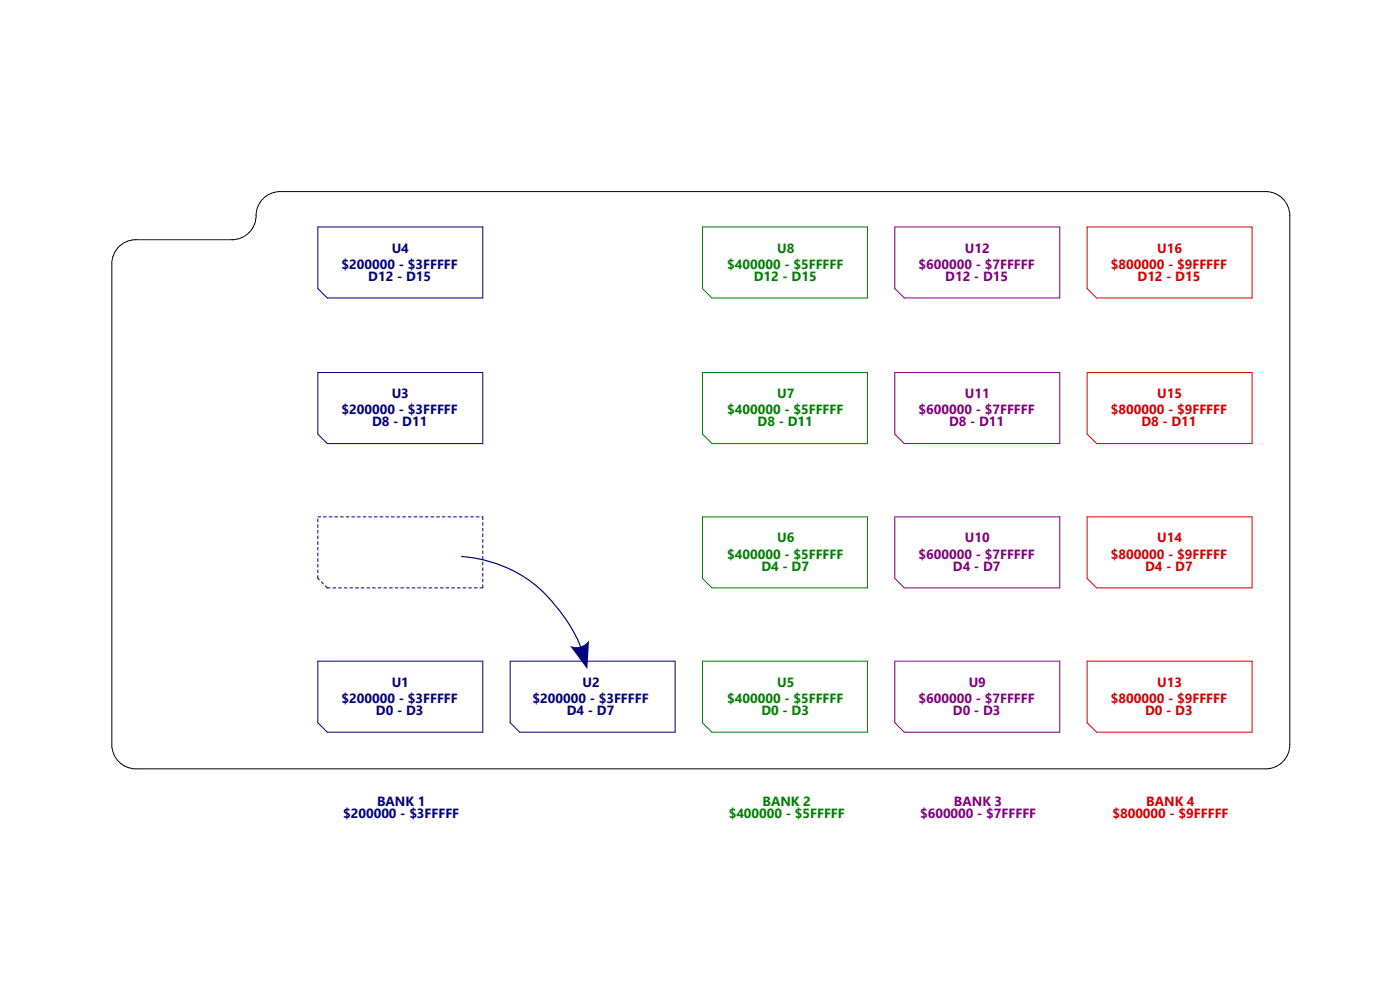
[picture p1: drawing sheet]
<svg xmlns="http://www.w3.org/2000/svg" width="297mm" height="210mm" viewBox="0 0 297 210" stroke-linecap="round" stroke-linejoin="round" font-family="sans-serif">
<defs><g id="words">
<g font-size="2.8" fill="#000080">
<text x="83.1" y="53.6">U4</text>
<text x="72.5" y="57.1">$200000 - $3FFFFF</text>
<text x="78.1" y="59.7">D12 - D15</text>
<text x="72.5" y="87.9">$200000 - $3FFFFF</text>
<text x="83.1" y="84.4">U3</text>
<text x="78.9" y="90.5">D8 - D11</text>
<text x="72.5" y="149.2">$200000 - $3FFFFF</text>
<text x="83.1" y="145.7">U1</text>
<text x="113" y="149.2">$200000 - $3FFFFF</text>
<text x="123.6" y="145.7">U2</text>
<text x="79.7" y="151.8">D0 - D3</text>
<text x="120.2" y="151.8">D4 - D7</text>
<text x="72.8" y="173.4">$200000 - $3FFFFF</text>
<text x="80" y="170.9">BANK 1</text>
</g>
<g font-size="2.8" fill="#008000">
<text x="164.9" y="53.6">U8</text>
<text x="154.3" y="57.1">$400000 - $5FFFFF</text>
<text x="159.9" y="59.7">D12 - D15</text>
<text x="154.3" y="87.9">$400000 - $5FFFFF</text>
<text x="164.9" y="84.4">U7</text>
<text x="160.7" y="90.5">D8 - D11</text>
<text x="154.3" y="118.5">$400000 - $5FFFFF</text>
<text x="164.9" y="115">U6</text>
<text x="161.5" y="121.1">D4 - D7</text>
<text x="154.3" y="149.2">$400000 - $5FFFFF</text>
<text x="164.9" y="145.7">U5</text>
<text x="161.5" y="151.8">D0 - D3</text>
<text x="154.6" y="173.4">$400000 - $5FFFFF</text>
<text x="161.8" y="170.9">BANK 2</text>
</g>
<g font-size="2.8" fill="#800080">
<text x="204.7" y="53.6">U12</text>
<text x="194.9" y="57.1">$600000 - $7FFFFF</text>
<text x="200.5" y="59.7">D12 - D15</text>
<text x="194.9" y="87.9">$600000 - $7FFFFF</text>
<text x="204.7" y="84.4">U11</text>
<text x="201.3" y="90.5">D8 - D11</text>
<text x="194.9" y="118.5">$600000 - $7FFFFF</text>
<text x="204.7" y="115">U10</text>
<text x="202.1" y="121.1">D4 - D7</text>
<text x="194.9" y="149.2">$600000 - $7FFFFF</text>
<text x="205.5" y="145.7">U9</text>
<text x="202.1" y="151.8">D0 - D3</text>
<text x="195.2" y="173.4">$600000 - $7FFFFF</text>
<text x="202.4" y="170.9">BANK 3</text>
</g>
<g font-size="2.8" fill="#d40000">
<text x="245.5" y="53.6">U16</text>
<text x="235.7" y="57.1">$800000 - $9FFFFF</text>
<text x="241.3" y="59.7">D12 - D15</text>
<text x="235.7" y="87.9">$800000 - $9FFFFF</text>
<text x="245.5" y="84.4">U15</text>
<text x="242.1" y="90.5">D8 - D11</text>
<text x="235.7" y="118.5">$800000 - $9FFFFF</text>
<text x="245.5" y="115">U14</text>
<text x="242.9" y="121.1">D4 - D7</text>
<text x="235.7" y="149.2">$800000 - $9FFFFF</text>
<text x="245.5" y="145.7">U13</text>
<text x="242.9" y="151.8">D0 - D3</text>
<text x="236" y="173.4">$800000 - $9FFFFF</text>
<text x="243.2" y="170.9">BANK 4</text>
</g>
</g></defs>
<g fill="#d40000" stroke="#d40000" stroke-width=".21">
<path d="M230.6 122.7l2 2z"/>
<path d="M230.6 92.1l2 2z"/>
<path d="M230.6 61.2l2 2z"/>
<path d="M230.6 153.3l2 2z"/>
</g>
<path d="M230.6 61.2v-13.1h35v15.1h-33M230.6 92.1v-13.1h35v15.1h-33M230.6 122.7v-13.1h35v15.1h-33M230.6 153.3v-13h35v15h-33" fill="none" stroke="#d40000" stroke-width=".21"/>
<g fill="#008000" stroke="#008000" stroke-width=".21">
<path d="M149 61.2l2 2z"/>
<path d="M149 122.7l2 2z"/>
<path d="M149 153.3l2 2z"/>
<path d="M149 92.1l2 2z"/>
</g>
<path d="M149 61.2v-13.1h35v15.1h-33M149 92.1v-13.1h35v15.1h-33M149 122.7v-13.1h35v15.1h-33M149 153.3v-13h35v15h-33" fill="none" stroke="#008000" stroke-width=".21"/>
<g fill="#000080" stroke="#000080" stroke-width=".21">
<path d="M67.4 153.3l2 2z"/>
<path d="M67.4 61.2l2 2z"/>
<path d="M108.2 153.3l2 2z"/>
<path d="M67.4 92.1l2 2z"/>
</g>
<path d="M67.4 61.2v-13.1h35v15.1h-33M67.4 92.1v-13.1h35v15.1h-33M67.4 153.3v-13h35v15h-33M108.2 153.3v-13h35v15h-33" fill="none" stroke="#000080" stroke-width=".21"/>
<g fill="#800080" stroke="#800080" stroke-width=".21">
<path d="M189.8 153.3l2 2z"/>
<path d="M189.8 92.1l2 2z"/>
<path d="M189.8 122.7l2 2z"/>
<path d="M189.8 61.2l2 2z"/>
</g>
<path d="M189.8 61.2v-13.1h35v15.1h-33M189.8 92.1v-13.1h35v15.1h-33M189.8 122.7v-13.1h35v15.1h-33M189.8 153.3v-13h35v15h-33" fill="none" stroke="#800080" stroke-width=".21"/>
<path d="M25.2 52.3l1.4-.9 1.7-.5 20.9-.1a5.2 5.2 0 0 0 5.2-5.6 5.1 5.1 0 0 1 5-4.6h209.1a5.1 5.1 0 0 1 5.1 5.1v112.3a5.1 5.1 0 0 1-5.1 5.1h-239.7a5.1 5.1 0 0 1-5.1-5.1v-102.1l.2-1.1 .3-1.1z" fill="none" stroke="#000" stroke-width=".21"/>
<path d="M67.4 122.7l2 2z" fill="#000080" stroke="#000080" stroke-width=".21" stroke-dasharray=".6 .6"/>
<path d="M67.4 109.6h35M102.4 109.6v15.1M67.4 122.7v-13.1M102.4 124.7h-33" fill="none" stroke="#000080" stroke-width=".21" stroke-dasharray=".6 .6"/>
<path d="M97.8 118a28.2 28.2 0 0 1 21.7 12.6 26 26 0 0 1 3.7 6.8" fill="none" stroke="#000080" stroke-width=".25"/>
<path d="M120.9 137a3.2 3.2 0 0 0 4.1-1.2l-.4 6.1z" fill-rule="evenodd" fill="#000080"/>
<use href="#words"/>
</svg>
